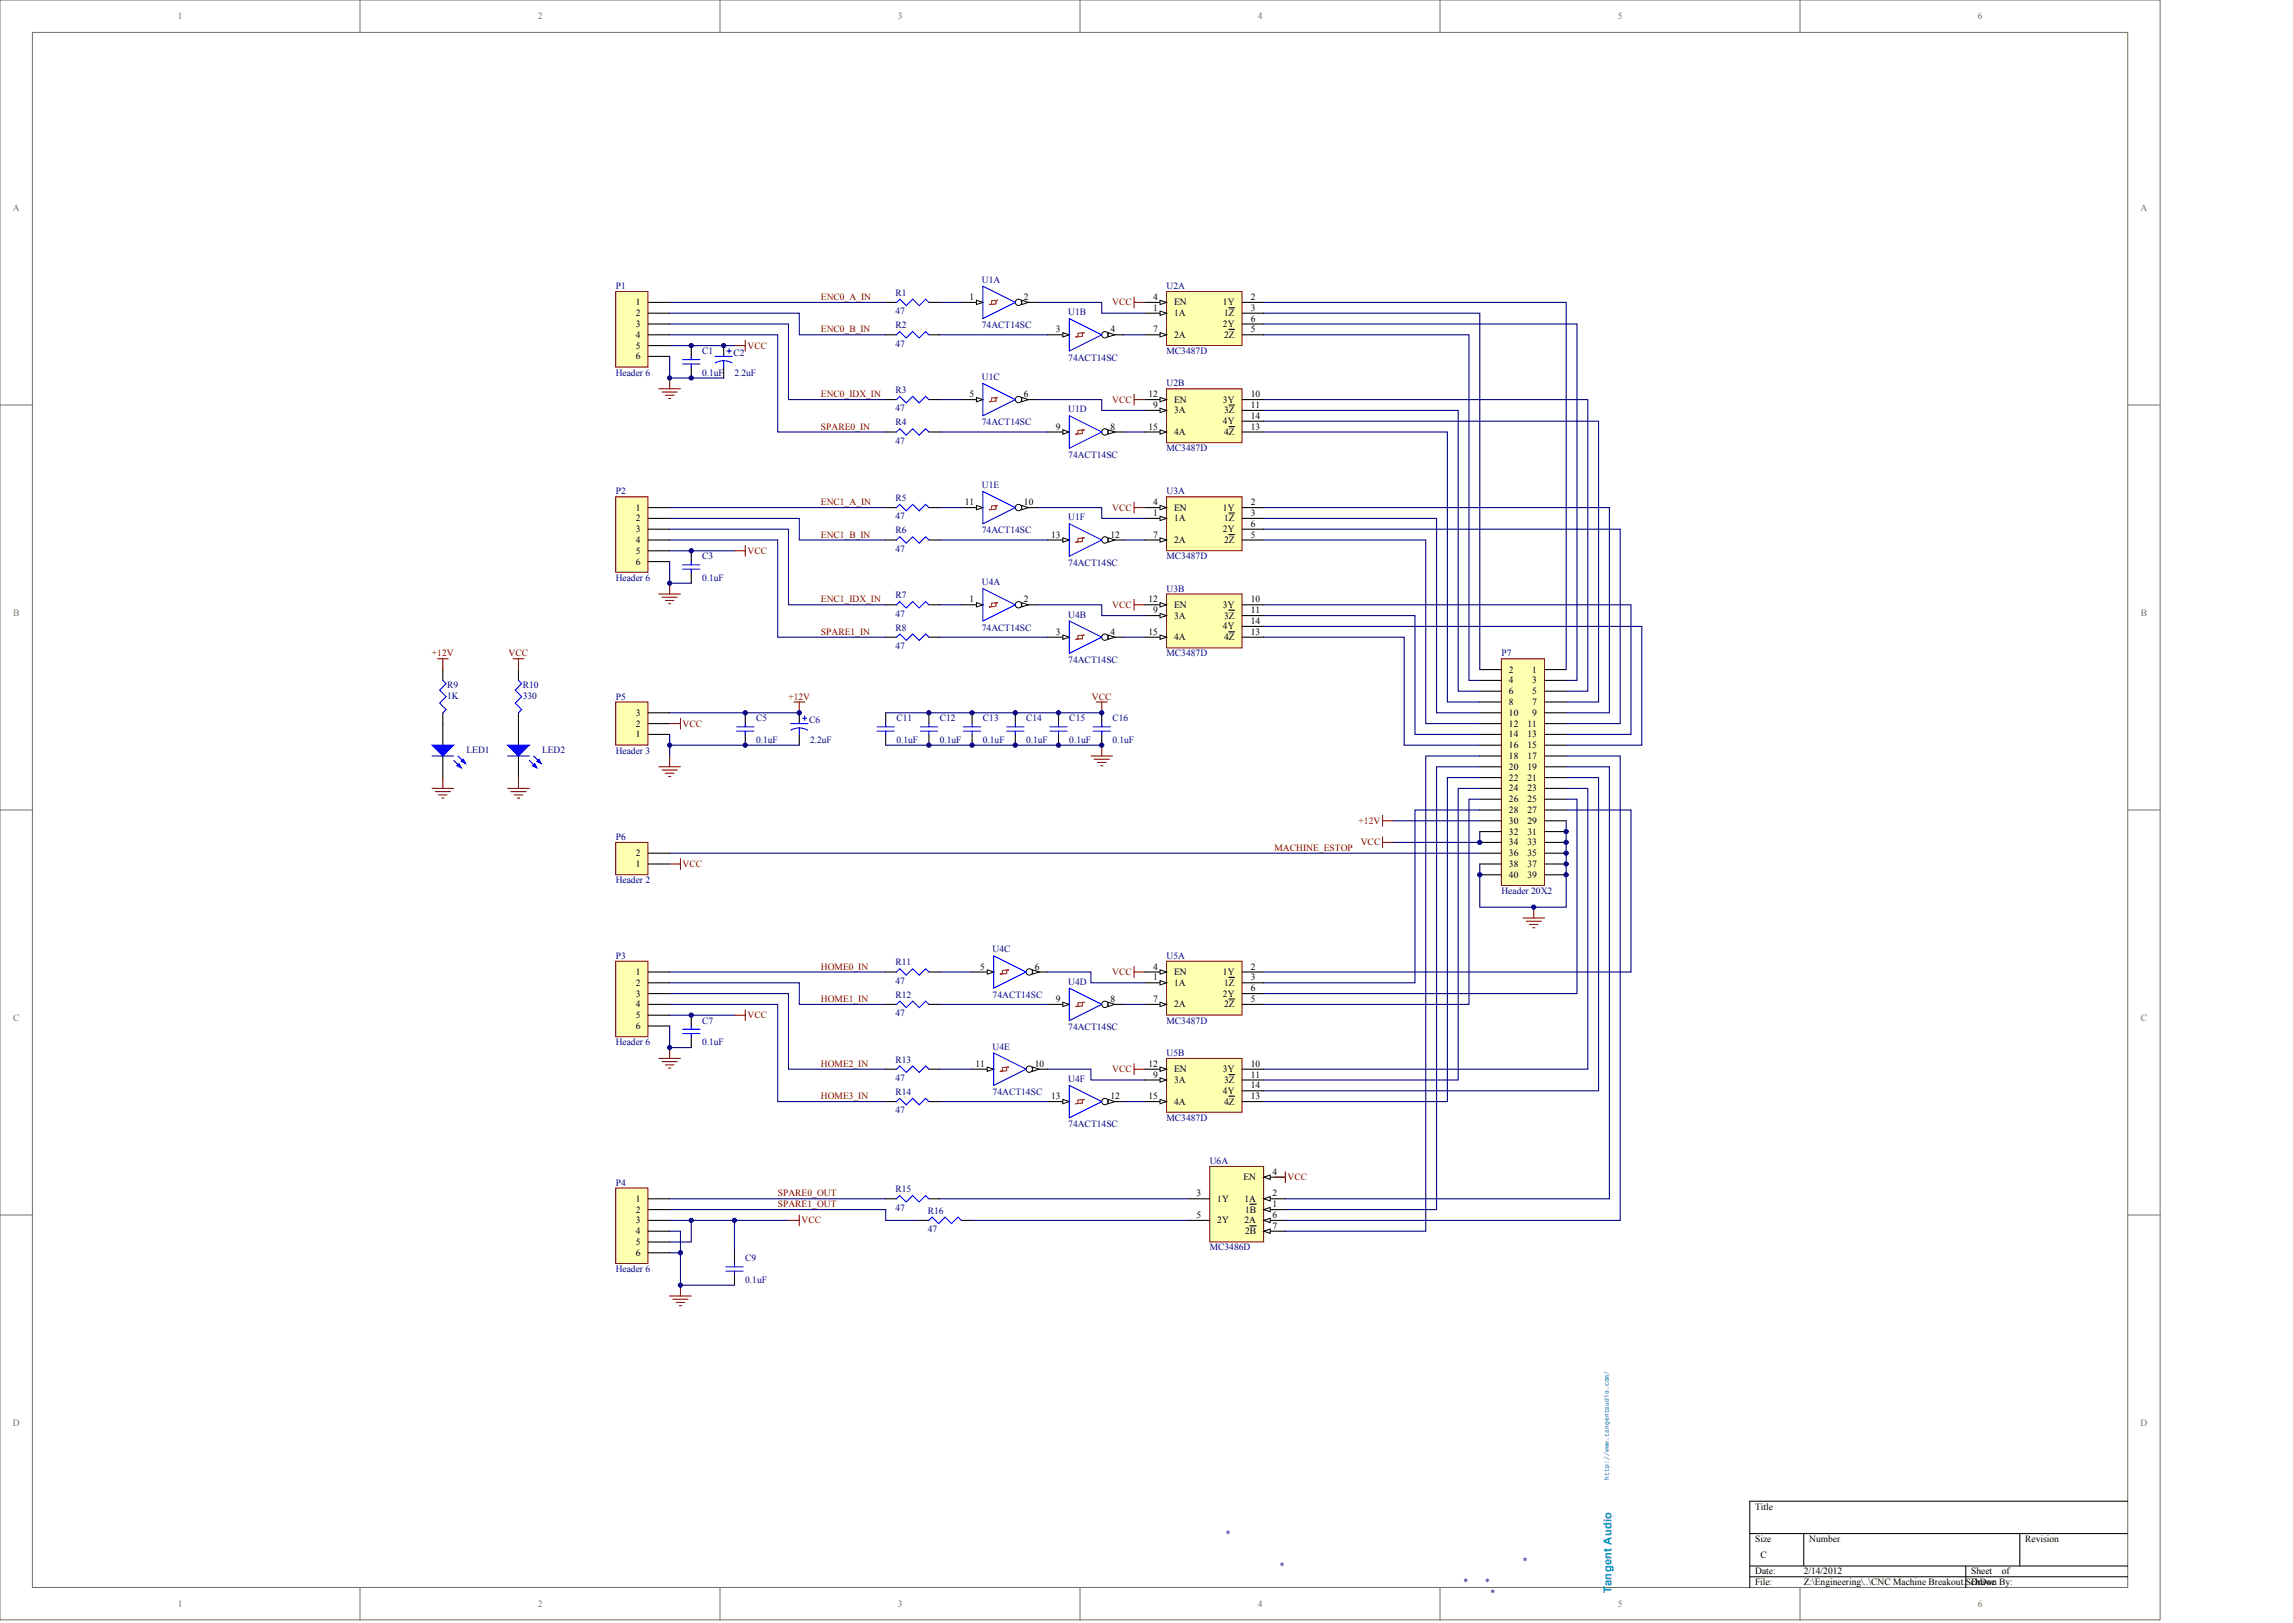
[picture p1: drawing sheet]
<svg xmlns="http://www.w3.org/2000/svg" width="840mm" height="594mm" viewBox="0 0 840 594" stroke-linecap="round" stroke-linejoin="round" font-family="sans-serif">
<defs><g id="words">
<g font-size="4.1" fill="#009cca">
<text x="590.1" y="580.6" transform="rotate(-90 590.1 580.6)">angent Audio</text>
<text x="590.1" y="583.2" transform="rotate(-90 590.1 583.2)">T</text>
</g>
<g font-size="3.5" fill="#716f64">
<text x="65.1" y="7.1">1</text>
<text x="196.9" y="7.1">2</text>
<text x="328.7" y="7.1">3</text>
<text x="460.5" y="7.1">4</text>
<text x="592.3" y="7.1">5</text>
<text x="724.2" y="7.1">6</text>
<text x="4.7" y="77.2">A</text>
<text x="783.8" y="77.2">A</text>
<text x="4.8" y="225.5">B</text>
<text x="783.9" y="225.5">B</text>
<text x="4.8" y="373.7">C</text>
<text x="783.9" y="373.7">C</text>
<text x="4.7" y="522">D</text>
<text x="783.8" y="522">D</text>
<text x="65.1" y="588.2">1</text>
<text x="196.9" y="588.2">2</text>
<text x="328.7" y="588.2">3</text>
<text x="460.5" y="588.2">4</text>
<text x="592.3" y="588.2">5</text>
<text x="724.2" y="588.2">6</text>
</g>
<g font-size="3.5" fill="#000080">
<text x="225.4" y="105.9">P1</text>
<text x="359.5" y="103.5">U1A</text>
<text x="427.1" y="105.9">U2A</text>
<text x="327.9" y="108.3">R1</text>
<text x="327.9" y="115">47</text>
<text x="391.1" y="115.4">U1B</text>
<text x="327.9" y="120.1">R2</text>
<text x="359.5" y="120.1">74ACT14SC</text>
<text x="257.1" y="129.6">C1</text>
<text x="268.5" y="130.4">C2</text>
<text x="327.9" y="126.8">47</text>
<text x="391.1" y="132">74ACT14SC</text>
<text x="427.1" y="129.6">MC3487D</text>
<text x="225.4" y="137.5">Header 6</text>
<text x="257.1" y="137.5">0.1uF</text>
<text x="268.9" y="137.5">2.2uF</text>
<text x="327.9" y="143.8">R3</text>
<text x="359.5" y="139.1">U1C</text>
<text x="427.1" y="141.5">U2B</text>
<text x="327.9" y="150.6">47</text>
<text x="327.9" y="155.7">R4</text>
<text x="359.5" y="155.7">74ACT14SC</text>
<text x="391.1" y="151">U1D</text>
<text x="327.9" y="162.4">47</text>
<text x="391.1" y="167.6">74ACT14SC</text>
<text x="427.1" y="165.2">MC3487D</text>
<text x="359.5" y="178.6">U1E</text>
<text x="225.4" y="181">P2</text>
<text x="327.9" y="183.4">R5</text>
<text x="427.1" y="181">U3A</text>
<text x="327.9" y="190.1">47</text>
<text x="391.1" y="190.5">U1F</text>
<text x="327.9" y="195.2">R6</text>
<text x="359.5" y="195.2">74ACT14SC</text>
<text x="327.9" y="201.9">47</text>
<text x="257.1" y="204.7">C3</text>
<text x="391.1" y="207.1">74ACT14SC</text>
<text x="427.1" y="204.7">MC3487D</text>
<text x="225.4" y="212.6">Header 6</text>
<text x="257.1" y="212.6">0.1uF</text>
<text x="359.5" y="214.2">U4A</text>
<text x="327.9" y="218.9">R7</text>
<text x="427.1" y="216.6">U3B</text>
<text x="327.9" y="225.7">47</text>
<text x="391.1" y="226.1">U4B</text>
<text x="327.9" y="230.8">R8</text>
<text x="359.5" y="230.8">74ACT14SC</text>
<text x="327.9" y="237.5">47</text>
<text x="391.1" y="242.7">74ACT14SC</text>
<text x="427.1" y="240.3">MC3487D</text>
<text x="549.7" y="240.3">P7</text>
<text x="163.7" y="251.8">R9</text>
<text x="191.4" y="251.8">R10</text>
<text x="163.7" y="255.7">1K</text>
<text x="191.4" y="255.7">330</text>
<text x="225.4" y="256.1">P5</text>
<text x="276.8" y="264">C5</text>
<text x="296.2" y="264.8">C6</text>
<text x="328.3" y="264">C11</text>
<text x="344.1" y="264">C12</text>
<text x="359.9" y="264">C13</text>
<text x="375.7" y="264">C14</text>
<text x="391.5" y="264">C15</text>
<text x="407.4" y="264">C16</text>
<text x="170.9" y="275.5">LED1</text>
<text x="198.5" y="275.5">LED2</text>
<text x="225.4" y="275.9">Header 3</text>
<text x="276.8" y="271.9">0.1uF</text>
<text x="296.6" y="271.9">2.2uF</text>
<text x="328.3" y="271.9">0.1uF</text>
<text x="344.1" y="271.9">0.1uF</text>
<text x="359.9" y="271.9">0.1uF</text>
<text x="375.7" y="271.9">0.1uF</text>
<text x="391.5" y="271.9">0.1uF</text>
<text x="407.4" y="271.9">0.1uF</text>
<text x="225.4" y="307.5">P6</text>
<text x="225.4" y="323.3">Header 2</text>
<text x="549.7" y="327.3">Header 20X2</text>
<text x="225.4" y="351">P3</text>
<text x="327.9" y="353.4">R11</text>
<text x="363.5" y="348.6">U4C</text>
<text x="427.1" y="351">U5A</text>
<text x="327.9" y="360.1">47</text>
<text x="327.9" y="365.2">R12</text>
<text x="363.5" y="365.2">74ACT14SC</text>
<text x="391.1" y="360.5">U4D</text>
<text x="327.9" y="371.9">47</text>
<text x="257.1" y="374.7">C7</text>
<text x="391.1" y="377.1">74ACT14SC</text>
<text x="427.1" y="374.7">MC3487D</text>
<text x="225.4" y="382.6">Header 6</text>
<text x="257.1" y="382.6">0.1uF</text>
<text x="327.9" y="388.9">R13</text>
<text x="363.5" y="384.2">U4E</text>
<text x="427.1" y="386.6">U5B</text>
<text x="327.9" y="395.7">47</text>
<text x="327.9" y="400.8">R14</text>
<text x="363.5" y="400.8">74ACT14SC</text>
<text x="391.1" y="396">U4F</text>
<text x="327.9" y="407.5">47</text>
<text x="391.1" y="412.7">74ACT14SC</text>
<text x="427.1" y="410.3">MC3487D</text>
<text x="443" y="426.1">U6A</text>
<text x="225.4" y="434">P4</text>
<text x="327.9" y="436.4">R15</text>
<text x="327.9" y="443.1">47</text>
<text x="339.7" y="444.3">R16</text>
<text x="339.7" y="451">47</text>
<text x="272.9" y="461.7">C9</text>
<text x="443" y="457.7">MC3486D</text>
<text x="225.4" y="465.6">Header 6</text>
<text x="272.9" y="469.6">0.1uF</text>
<text x="448.9" y="562.5">*</text>
<text x="468.7" y="574.3">*</text>
<text x="557.7" y="572.4">*</text>
<text x="535.9" y="580.3">*</text>
<text x="543.8" y="580.3">*</text>
<text x="545.8" y="584.2">*</text>
</g>
<g font-size="3.5">
<text x="232.8" y="111.8">1</text>
<text x="355" y="109.8">1</text>
<text x="374.9" y="109.8">2</text>
<text x="422.2" y="109.8">4</text>
<text x="422.2" y="113.8">1</text>
<text x="429.9" y="111.8">EN</text>
<text x="447.8" y="111.8">1Y</text>
<text x="458" y="109.8">2</text>
<text x="458" y="113.8">3</text>
<text x="232.8" y="115.8">2</text>
<text x="232.8" y="119.7">3</text>
<text x="429.9" y="115.8">1A</text>
<text x="447.8" y="119.7">2Y</text>
<text x="448.2" y="115.8">1Z</text>
<text x="458" y="117.7">6</text>
<text x="232.8" y="123.7">4</text>
<text x="386.6" y="121.7">3</text>
<text x="406.6" y="121.7">4</text>
<text x="422.2" y="121.7">7</text>
<text x="429.9" y="123.7">2A</text>
<text x="448.2" y="123.7">2Z</text>
<text x="458" y="121.7">5</text>
<text x="232.8" y="127.6">5</text>
<text x="232.8" y="131.6">6</text>
<text x="355" y="145.4">5</text>
<text x="374.9" y="145.4">6</text>
<text x="420.5" y="145.4">12</text>
<text x="422.2" y="149.4">9</text>
<text x="429.9" y="147.4">EN</text>
<text x="447.8" y="147.4">3Y</text>
<text x="458" y="145.4">10</text>
<text x="458" y="149.4">11</text>
<text x="429.9" y="151.3">3A</text>
<text x="447.8" y="155.3">4Y</text>
<text x="448.2" y="151.3">3Z</text>
<text x="458" y="153.3">14</text>
<text x="386.6" y="157.3">9</text>
<text x="406.6" y="157.3">8</text>
<text x="420.5" y="157.3">15</text>
<text x="429.9" y="159.3">4A</text>
<text x="448.2" y="159.3">4Z</text>
<text x="458" y="157.3">13</text>
<text x="353.3" y="184.9">11</text>
<text x="374.9" y="184.9">10</text>
<text x="422.2" y="184.9">4</text>
<text x="458" y="184.9">2</text>
<text x="232.8" y="186.9">1</text>
<text x="232.8" y="190.9">2</text>
<text x="422.2" y="188.9">1</text>
<text x="429.9" y="186.9">EN</text>
<text x="429.9" y="190.9">1A</text>
<text x="447.8" y="186.9">1Y</text>
<text x="448.2" y="190.9">1Z</text>
<text x="458" y="188.9">3</text>
<text x="232.8" y="194.8">3</text>
<text x="384.9" y="196.8">13</text>
<text x="406.6" y="196.8">12</text>
<text x="422.2" y="196.8">7</text>
<text x="447.8" y="194.8">2Y</text>
<text x="458" y="196.8">5</text>
<text x="458" y="192.9">6</text>
<text x="232.8" y="198.8">4</text>
<text x="232.8" y="202.7">5</text>
<text x="429.9" y="198.8">2A</text>
<text x="448.2" y="198.8">2Z</text>
<text x="232.8" y="206.7">6</text>
<text x="355" y="220.5">1</text>
<text x="374.9" y="220.5">2</text>
<text x="420.5" y="220.5">12</text>
<text x="458" y="220.5">10</text>
<text x="422.2" y="224.5">9</text>
<text x="429.9" y="222.5">EN</text>
<text x="429.9" y="226.5">3A</text>
<text x="447.8" y="222.5">3Y</text>
<text x="448.2" y="226.5">3Z</text>
<text x="458" y="224.5">11</text>
<text x="386.6" y="232.4">3</text>
<text x="406.6" y="232.4">4</text>
<text x="420.5" y="232.4">15</text>
<text x="447.8" y="230.4">4Y</text>
<text x="458" y="232.4">13</text>
<text x="458" y="228.4">14</text>
<text x="429.9" y="234.4">4A</text>
<text x="448.2" y="234.4">4Z</text>
<text x="552.5" y="246.2">2</text>
<text x="552.5" y="250.2">4</text>
<text x="561.1" y="246.2">1</text>
<text x="561.1" y="250.2">3</text>
<text x="552.5" y="254.1">6</text>
<text x="561.1" y="254.1">5</text>
<text x="232.8" y="262">3</text>
<text x="552.5" y="258.1">8</text>
<text x="552.5" y="262">10</text>
<text x="561.1" y="258.1">7</text>
<text x="561.1" y="262">9</text>
<text x="232.8" y="269.9">1</text>
<text x="232.8" y="266">2</text>
<text x="552.5" y="266">12</text>
<text x="552.5" y="269.9">14</text>
<text x="559.3" y="266">11</text>
<text x="559.3" y="269.9">13</text>
<text x="552.5" y="273.9">16</text>
<text x="559.3" y="273.9">15</text>
<text x="552.5" y="277.8">18</text>
<text x="552.5" y="281.8">20</text>
<text x="559.3" y="277.8">17</text>
<text x="559.3" y="281.8">19</text>
<text x="552.5" y="285.8">22</text>
<text x="559.3" y="285.8">21</text>
<text x="552.5" y="289.7">24</text>
<text x="552.5" y="293.7">26</text>
<text x="559.3" y="289.7">23</text>
<text x="559.3" y="293.7">25</text>
<text x="552.5" y="297.6">28</text>
<text x="559.3" y="297.6">27</text>
<text x="552.5" y="301.6">30</text>
<text x="552.5" y="305.5">32</text>
<text x="559.3" y="301.6">29</text>
<text x="559.3" y="305.5">31</text>
<text x="552.5" y="309.5">34</text>
<text x="559.3" y="309.5">33</text>
<text x="232.8" y="317.4">1</text>
<text x="232.8" y="313.4">2</text>
<text x="552.5" y="313.4">36</text>
<text x="552.5" y="317.4">38</text>
<text x="559.3" y="313.4">35</text>
<text x="559.3" y="317.4">37</text>
<text x="552.5" y="321.3">40</text>
<text x="559.3" y="321.3">39</text>
<text x="232.8" y="356.9">1</text>
<text x="359" y="354.9">5</text>
<text x="378.9" y="354.9">6</text>
<text x="422.2" y="354.9">4</text>
<text x="422.2" y="358.9">1</text>
<text x="429.9" y="356.9">EN</text>
<text x="447.8" y="356.9">1Y</text>
<text x="458" y="354.9">2</text>
<text x="458" y="358.9">3</text>
<text x="232.8" y="360.9">2</text>
<text x="232.8" y="364.8">3</text>
<text x="429.9" y="360.9">1A</text>
<text x="447.8" y="364.8">2Y</text>
<text x="448.2" y="360.9">1Z</text>
<text x="458" y="362.8">6</text>
<text x="232.8" y="368.8">4</text>
<text x="386.6" y="366.8">9</text>
<text x="406.6" y="366.8">8</text>
<text x="422.2" y="366.8">7</text>
<text x="429.9" y="368.8">2A</text>
<text x="448.2" y="368.8">2Z</text>
<text x="458" y="366.8">5</text>
<text x="232.8" y="372.7">5</text>
<text x="232.8" y="376.7">6</text>
<text x="357.2" y="390.5">11</text>
<text x="378.9" y="390.5">10</text>
<text x="420.5" y="390.5">12</text>
<text x="422.2" y="394.5">9</text>
<text x="429.9" y="392.5">EN</text>
<text x="447.8" y="392.5">3Y</text>
<text x="458" y="390.5">10</text>
<text x="458" y="394.5">11</text>
<text x="429.9" y="396.4">3A</text>
<text x="447.8" y="400.4">4Y</text>
<text x="448.2" y="396.4">3Z</text>
<text x="458" y="398.4">14</text>
<text x="384.9" y="402.4">13</text>
<text x="406.6" y="402.4">12</text>
<text x="420.5" y="402.4">15</text>
<text x="429.9" y="404.3">4A</text>
<text x="448.2" y="404.3">4Z</text>
<text x="458" y="402.4">13</text>
<text x="465.9" y="430">4</text>
<text x="438.1" y="438">3</text>
<text x="455.3" y="432">EN</text>
<text x="465.9" y="438">2</text>
<text x="232.8" y="439.9">1</text>
<text x="232.8" y="443.9">2</text>
<text x="445.7" y="439.9">1Y</text>
<text x="455.7" y="439.9">1A</text>
<text x="455.9" y="443.9">1B</text>
<text x="465.9" y="441.9">1</text>
<text x="232.8" y="447.8">3</text>
<text x="438.1" y="445.9">5</text>
<text x="445.7" y="447.8">2Y</text>
<text x="455.7" y="447.8">2A</text>
<text x="465.9" y="449.8">7</text>
<text x="465.9" y="445.9">6</text>
<text x="232.8" y="451.8">4</text>
<text x="232.8" y="455.7">5</text>
<text x="455.9" y="451.8">2B</text>
<text x="232.8" y="459.7">6</text>
<text x="642.7" y="552.6">Title</text>
<text x="642.7" y="564.5">Size</text>
<text x="662.5" y="564.5">Number</text>
<text x="741.6" y="564.5">Revision</text>
<text x="644.7" y="570.4">C</text>
<text x="642.7" y="576.3">Date:</text>
<text x="642.7" y="580.3">File:</text>
<text x="660.5" y="576.3">2/14/2012</text>
<text x="660.5" y="580.3">Z:\Engineering\..\CNC Machine Breakout.SchDoc</text>
<text x="721.8" y="576.3">Sheet</text>
<text x="721.8" y="580.3">Drawn By:</text>
<text x="733" y="576.3">of</text>
</g>
<g font-size="3.5" fill="#800000">
<text x="300.6" y="109.8">ENC0_A_IN</text>
<text x="407.3" y="111.8">VCC</text>
<text x="300.6" y="121.7">ENC0_B_IN</text>
<text x="273.7" y="127.6">VCC</text>
<text x="300.6" y="145.4">ENC0_IDX_IN</text>
<text x="407.3" y="147.4">VCC</text>
<text x="300.6" y="157.3">SPARE0_IN</text>
<text x="300.6" y="184.9">ENC1_A_IN</text>
<text x="407.3" y="186.9">VCC</text>
<text x="300.6" y="196.8">ENC1_B_IN</text>
<text x="273.7" y="202.7">VCC</text>
<text x="300.6" y="220.5">ENC1_IDX_IN</text>
<text x="407.3" y="222.5">VCC</text>
<text x="300.6" y="232.4">SPARE1_IN</text>
<text x="158.2" y="240.3">+12V</text>
<text x="186.2" y="240.3">VCC</text>
<text x="288.7" y="256.1">+12V</text>
<text x="399.8" y="256.1">VCC</text>
<text x="250" y="266">VCC</text>
<text x="497.5" y="301.6">+12V</text>
<text x="466.7" y="311.4">MACHINE_ESTOP</text>
<text x="498.3" y="309.5">VCC</text>
<text x="250" y="317.4">VCC</text>
<text x="300.6" y="354.9">HOME0_IN</text>
<text x="407.3" y="356.9">VCC</text>
<text x="300.6" y="366.8">HOME1_IN</text>
<text x="273.7" y="372.7">VCC</text>
<text x="300.6" y="390.5">HOME2_IN</text>
<text x="407.3" y="392.5">VCC</text>
<text x="300.6" y="402.4">HOME3_IN</text>
<text x="284.8" y="438">SPARE0_OUT</text>
<text x="471.4" y="432">VCC</text>
<text x="284.8" y="441.9">SPARE1_OUT</text>
<text x="293.5" y="447.8">VCC</text>
</g>
<text font-size="2.3" fill="#009cca" x="589.1" y="541.6" transform="rotate(-90 589.1 541.6)">http://www.tangentaudio.com/</text>
</g></defs>
<g fill="#fff" stroke="#716f64" stroke-width=".37">
<path d="M0 0h791v592.9h-791z"/>
<path d="M11.9 11.9h767.2v569.2h-767.2z"/>
</g>
<g fill="none" stroke="#716f64" stroke-width=".37">
<path d="M131.8 0v11.9M263.6 0v11.9M395.5 0v11.9M527.3 0v11.9M659.1 0v11.9M0 148.2h11.9M779.1 148.2h11.9M0 296.5h11.9M779.1 296.5h11.9M0 444.7h11.9M779.1 444.7h11.9M131.8 581.1v11.9"/>
<path d="M263.6 581.1v11.9M395.5 581.1v11.9M527.3 581.1v11.9M659.1 581.1v11.9"/>
</g>
<path d="M779.1 549.5h-138.4v31.6M640.7 561.4h138.4M640.7 573.2h138.4M640.7 577.2h138.4M660.5 561.4v11.8M719.8 573.2v7.9M739.6 561.4v11.8" fill="none" stroke="#000" stroke-width=".37"/>
<path d="M427.1 106.7h27.7v19.8h-27.7z" fill="#ffffb0" stroke="#800000" stroke-width=".37"/>
<path d="M419.2 110.7h7.9" fill="none" stroke="#000" stroke-width=".4"/>
<path d="M424.8 109.9l2.3 .8-2.3 .8z" fill="#fff" stroke="#000" stroke-width=".37"/>
<path d="M419.2 122.6h7.9" fill="none" stroke="#000" stroke-width=".4"/>
<path d="M424.8 121.8l2.3 .8-2.3 .7z" fill="#fff" stroke="#000" stroke-width=".37"/>
<path d="M419.2 114.6h7.9" fill="none" stroke="#000" stroke-width=".4"/>
<path d="M424.8 113.9l2.3 .7-2.3 .8z" fill="#fff" stroke="#000" stroke-width=".37"/>
<path d="M450 112.7h2.1M454.8 110.7h7.9M454.8 118.6h7.9M454.8 114.6h7.9M450 120.6h2.1M454.8 122.6h7.9" fill="none" stroke="#000" stroke-width=".4"/>
<path d="M415.3 108.7v4M415.3 110.7h3.9M415.3 144.3v3.9M415.3 146.3h3.9M415.3 183.8v4M415.3 185.8h3.9" fill="none" stroke="#800000" stroke-width=".4"/>
<path d="M443 426.9h19.7v27.7h-19.7z" fill="#ffffb0" stroke="#800000" stroke-width=".37"/>
<path d="M462.7 438.8h7.9" fill="none" stroke="#000" stroke-width=".4"/>
<path d="M462.7 438.8l2.4-.8v1.6z" fill="#fff" stroke="#000" stroke-width=".37"/>
<path d="M435 446.7h8M462.7 450.7h7.9" fill="none" stroke="#000" stroke-width=".4"/>
<path d="M462.7 450.7l2.4-.8v1.6z" fill="#fff" stroke="#000" stroke-width=".37"/>
<path d="M457.6 448.7h2.4M462.7 446.7h7.9" fill="none" stroke="#000" stroke-width=".4"/>
<path d="M462.7 446.7l2.4-.8v1.6z" fill="#fff" stroke="#000" stroke-width=".37"/>
<path d="M462.7 430.9h7.9" fill="none" stroke="#000" stroke-width=".4"/>
<path d="M462.7 430.9l2.4-.8v1.6z" fill="#fff" stroke="#000" stroke-width=".37"/>
<path d="M435 438.8h8M462.7 442.8h7.9" fill="none" stroke="#000" stroke-width=".4"/>
<path d="M462.7 442.8l2.4-.8v1.5z" fill="#fff" stroke="#000" stroke-width=".37"/>
<path d="M457.6 440.8h2.4" fill="none" stroke="#000" stroke-width=".4"/>
<path d="M415.3 353.8v4M415.3 355.8h3.9M415.3 389.4v3.9M415.3 391.4h3.9M466.7 430.9h3.9M470.6 428.9v4" fill="none" stroke="#800000" stroke-width=".4"/>
<path d="M549.7 241.1h15.8v83h-15.8z" fill="#ffffb0" stroke="#800000" stroke-width=".37"/>
<g fill="none" stroke="#000" stroke-width=".4">
<path d="M541.8 245.1h7.9M541.8 249.1h7.9M541.8 253h7.9M541.8 257h7.9M565.6 245.1h7.9M565.6 249.1h7.9M565.6 253h7.9M565.6 257h7.9M541.8 260.9h7.9M541.8 264.9h7.9M541.8 268.8h7.9M541.8 272.8h7.9"/>
<path d="M541.8 276.7h7.9M565.6 260.9h7.9M565.6 264.9h7.9M565.6 268.8h7.9M565.6 272.8h7.9M565.6 276.7h7.9M541.8 280.7h7.9M541.8 284.6h7.9M541.8 288.6h7.9M541.8 292.5h7.9M541.8 296.5h7.9M565.6 280.7h7.9"/>
<path d="M565.6 284.6h7.9M565.6 288.6h7.9M565.6 292.5h7.9M565.6 296.5h7.9M541.8 300.4h7.9M541.8 304.4h7.9M541.8 308.3h7.9M541.8 312.3h7.9M541.8 316.3h7.9M565.6 300.4h7.9M565.6 304.4h7.9M565.6 308.3h7.9"/>
<path d="M565.6 312.3h7.9M565.6 316.3h7.9M541.8 320.2h7.9M565.6 320.2h7.9"/>
</g>
<g fill="none" stroke="#000080" stroke-width=".4">
<path d="M462.7 110.7h110.8v134.4M462.7 118.6h114.7v130.5h-3.9M462.7 114.6h79.1v130.5M462.7 122.6h75.2v126.5h3.9M462.7 146.3h118.7v106.7h-7.9M462.7 154.2h122.6v102.8h-11.8M462.7 150.2h71.2v102.8h7.9M462.7 158.1h67.3v98.9h11.8M462.7 185.8h126.6v75.1h-15.8M462.7 193.7h130.5v71.2h-19.7M462.7 189.8h63.3v71.1h15.8M462.7 197.7h59.4v67.2h19.7"/>
<path d="M462.7 221.4h134.5v47.4h-23.7M462.7 229.3h138.5v43.5h-27.7M462.7 225.3h55.4v43.5h23.7M462.7 233.2h51.4v39.6h27.7M541.8 276.7h-19.7v174h-51.5M573.5 276.7h19.7v170h-122.6M541.8 292.5h-3.9v75.1h-75.2M541.8 288.6h-7.9v106.7h-71.2M541.8 284.6h-11.8v118.6h-67.3M541.8 280.7h-15.8v162.1h-55.4M541.8 296.5h-23.7v63.2h-55.4M573.5 292.5h3.9v71.2h-114.7"/>
<path d="M573.5 288.6h7.9v102.8h-118.7M573.5 284.6h11.8v114.7h-122.6M573.5 280.7h15.8v158.1h-118.7M573.5 296.5h23.7v59.3h-134.5M510.2 300.4h31.6M541.8 304.4v3.9h-31.6M573.5 300.4v31.7h-31.7v-15.8"/>
</g>
<path d="M506.2 298.5v3.9M506.2 306.4v3.9M506.2 308.3h4M506.2 300.4h4M557.7 336h7.9M558.8 337.2h5.6M560 338.4h3.2M561.2 339.6h.8M561.6 332.1v3.9" fill="none" stroke="#800000" stroke-width=".4"/>
<path d="M427.1 142.3h27.7v19.7h-27.7z" fill="#ffffb0" stroke="#800000" stroke-width=".37"/>
<path d="M419.2 146.3h7.9" fill="none" stroke="#000" stroke-width=".4"/>
<path d="M424.8 145.5l2.3 .8-2.3 .8z" fill="#fff" stroke="#000" stroke-width=".37"/>
<path d="M419.2 158.1h7.9" fill="none" stroke="#000" stroke-width=".4"/>
<path d="M424.8 157.3l2.3 .8-2.3 .8z" fill="#fff" stroke="#000" stroke-width=".37"/>
<path d="M419.2 150.2h7.9" fill="none" stroke="#000" stroke-width=".4"/>
<path d="M424.8 149.4l2.3 .8-2.3 .8z" fill="#fff" stroke="#000" stroke-width=".37"/>
<path d="M450 156.2h2.1M450 148.2h2.1M454.8 146.3h7.9M454.8 158.1h7.9M454.8 154.2h7.9M454.8 150.2h7.9" fill="none" stroke="#000" stroke-width=".4"/>
<path d="M427.1 181.8h27.7v19.8h-27.7z" fill="#ffffb0" stroke="#800000" stroke-width=".37"/>
<path d="M419.2 185.8h7.9" fill="none" stroke="#000" stroke-width=".4"/>
<path d="M424.8 185l2.3 .8-2.3 .8z" fill="#fff" stroke="#000" stroke-width=".37"/>
<path d="M419.2 197.7h7.9" fill="none" stroke="#000" stroke-width=".4"/>
<path d="M424.8 196.9l2.3 .8-2.3 .8z" fill="#fff" stroke="#000" stroke-width=".37"/>
<path d="M419.2 189.8h7.9" fill="none" stroke="#000" stroke-width=".4"/>
<path d="M424.8 189l2.3 .8-2.3 .7z" fill="#fff" stroke="#000" stroke-width=".37"/>
<path d="M450 195.7h2.1M450 187.8h2.1M454.8 185.8h7.9M454.8 197.7h7.9M454.8 193.7h7.9M454.8 189.8h7.9" fill="none" stroke="#000" stroke-width=".4"/>
<path d="M427.1 217.4h27.7v19.8h-27.7z" fill="#ffffb0" stroke="#800000" stroke-width=".37"/>
<path d="M419.2 221.4h7.9" fill="none" stroke="#000" stroke-width=".4"/>
<path d="M424.8 220.6l2.3 .8-2.3 .8z" fill="#fff" stroke="#000" stroke-width=".37"/>
<path d="M419.2 233.2h7.9" fill="none" stroke="#000" stroke-width=".4"/>
<path d="M424.8 232.4l2.3 .8-2.3 .8z" fill="#fff" stroke="#000" stroke-width=".37"/>
<path d="M419.2 225.3h7.9" fill="none" stroke="#000" stroke-width=".4"/>
<path d="M424.8 224.5l2.3 .8-2.3 .8z" fill="#fff" stroke="#000" stroke-width=".37"/>
<path d="M450 231.3h2.1M450 223.4h2.1M454.8 221.4h7.9M454.8 233.2h7.9M454.8 229.3h7.9M454.8 225.3h7.9" fill="none" stroke="#000" stroke-width=".4"/>
<path d="M427.1 351.8h27.7v19.8h-27.7z" fill="#ffffb0" stroke="#800000" stroke-width=".37"/>
<path d="M419.2 355.8h7.9" fill="none" stroke="#000" stroke-width=".4"/>
<path d="M424.8 355l2.3 .8-2.3 .8z" fill="#fff" stroke="#000" stroke-width=".37"/>
<path d="M419.2 367.6h7.9" fill="none" stroke="#000" stroke-width=".4"/>
<path d="M424.8 366.9l2.3 .7-2.3 .8z" fill="#fff" stroke="#000" stroke-width=".37"/>
<path d="M419.2 359.7h7.9" fill="none" stroke="#000" stroke-width=".4"/>
<path d="M424.8 359l2.3 .7-2.3 .8z" fill="#fff" stroke="#000" stroke-width=".37"/>
<path d="M450 357.8h2.1M454.8 355.8h7.9M454.8 359.7h7.9M450 365.7h2.1M454.8 367.6h7.9M454.8 363.7h7.9" fill="none" stroke="#000" stroke-width=".4"/>
<path d="M427.1 387.4h27.7v19.7h-27.7z" fill="#ffffb0" stroke="#800000" stroke-width=".37"/>
<path d="M419.2 391.4h7.9" fill="none" stroke="#000" stroke-width=".4"/>
<path d="M424.8 390.6l2.3 .8-2.3 .8z" fill="#fff" stroke="#000" stroke-width=".37"/>
<path d="M419.2 403.2h7.9" fill="none" stroke="#000" stroke-width=".4"/>
<path d="M424.8 402.4l2.3 .8-2.3 .8z" fill="#fff" stroke="#000" stroke-width=".37"/>
<path d="M419.2 395.3h7.9" fill="none" stroke="#000" stroke-width=".4"/>
<path d="M424.8 394.5l2.3 .8-2.3 .8z" fill="#fff" stroke="#000" stroke-width=".37"/>
<path d="M352 110.7h7.9M450 393.3h2.1M454.8 391.4h7.9M454.8 399.3h7.9M454.8 395.3h7.9M450 401.2h2.1M454.8 403.2h7.9" fill="none" stroke="#000" stroke-width=".4"/>
<path d="M245.2 312.3h296.6" fill="none" stroke="#000080" stroke-width=".4"/>
<path d="M357.5 109.9l2.4 .8-2.4 .8z" fill="#fff" stroke="#000" stroke-width=".37"/>
<path d="M371.8 110.7h7.9" fill="none" stroke="#000" stroke-width=".4"/>
<circle cx="372.9" cy="110.7" r="1.17" fill="#fff" stroke="#000" stroke-width=".37"/>
<path d="M374.1 109.9l2.4 .8-2.4 .8z" fill="#fff" stroke="#000" stroke-width=".37"/>
<path d="M359.9 104.8l11.9 5.9-11.9 5.9z" fill="none" stroke="#00f" stroke-width=".4"/>
<path d="M363.1 110.1l2.3-.2-.7 .2v1.2l-2.4 .2 .8-.2z" fill="none" stroke="#f00" stroke-width=".4"/>
<path d="M415.3 219.4v4M415.3 221.4h3.9" fill="none" stroke="#800000" stroke-width=".4"/>
<path d="M383.6 122.6h7.9" fill="none" stroke="#000" stroke-width=".4"/>
<path d="M389.2 121.8l2.3 .8-2.3 .7z" fill="#fff" stroke="#000" stroke-width=".37"/>
<path d="M403.4 122.6h7.9" fill="none" stroke="#000" stroke-width=".4"/>
<circle cx="404.6" cy="122.5" r="1.17" fill="#fff" stroke="#000" stroke-width=".37"/>
<path d="M405.8 121.8l2.4 .8-2.4 .7z" fill="#fff" stroke="#000" stroke-width=".37"/>
<path d="M391.5 116.6l11.9 6-11.9 5.9z" fill="none" stroke="#00f" stroke-width=".4"/>
<path d="M394.7 122l2.4-.2-.8 .2v1.1l-2.4 .2 .8-.2z" fill="none" stroke="#f00" stroke-width=".4"/>
<path d="M352 146.3h7.9" fill="none" stroke="#000" stroke-width=".4"/>
<path d="M357.5 145.5l2.4 .8-2.4 .8z" fill="#fff" stroke="#000" stroke-width=".37"/>
<path d="M371.8 146.3h7.9" fill="none" stroke="#000" stroke-width=".4"/>
<circle cx="372.9" cy="146.3" r="1.17" fill="#fff" stroke="#000" stroke-width=".37"/>
<path d="M374.1 145.5l2.4 .8-2.4 .8z" fill="#fff" stroke="#000" stroke-width=".37"/>
<path d="M359.9 140.3l11.9 6-11.9 5.9z" fill="none" stroke="#00f" stroke-width=".4"/>
<path d="M363.1 145.7l2.3-.2-.7 .2v1.2l-2.4 .2 .8-.2z" fill="none" stroke="#f00" stroke-width=".4"/>
<path d="M383.6 158.1h7.9" fill="none" stroke="#000" stroke-width=".4"/>
<path d="M389.2 157.3l2.3 .8-2.3 .8z" fill="#fff" stroke="#000" stroke-width=".37"/>
<path d="M403.4 158.1h7.9" fill="none" stroke="#000" stroke-width=".4"/>
<circle cx="404.6" cy="158.1" r="1.17" fill="#fff" stroke="#000" stroke-width=".37"/>
<path d="M405.8 157.3l2.4 .8-2.4 .8z" fill="#fff" stroke="#000" stroke-width=".37"/>
<path d="M391.5 152.2l11.9 5.9-11.9 6z" fill="none" stroke="#00f" stroke-width=".4"/>
<path d="M394.7 157.5l2.4-.2-.8 .2v1.2l-2.4 .2 .8-.2z" fill="none" stroke="#f00" stroke-width=".4"/>
<path d="M352 185.8h7.9" fill="none" stroke="#000" stroke-width=".4"/>
<path d="M357.5 185l2.4 .8-2.4 .8z" fill="#fff" stroke="#000" stroke-width=".37"/>
<path d="M371.8 185.8h7.9" fill="none" stroke="#000" stroke-width=".4"/>
<circle cx="372.9" cy="185.8" r="1.17" fill="#fff" stroke="#000" stroke-width=".37"/>
<path d="M374.1 185l2.4 .8-2.4 .8z" fill="#fff" stroke="#000" stroke-width=".37"/>
<path d="M359.9 179.9l11.9 5.9-11.9 5.9z" fill="none" stroke="#00f" stroke-width=".4"/>
<path d="M363.1 185.2l2.3-.2-.7 .2v1.2l-2.4 .2 .8-.2z" fill="none" stroke="#f00" stroke-width=".4"/>
<path d="M383.6 197.7h7.9" fill="none" stroke="#000" stroke-width=".4"/>
<path d="M389.2 196.9l2.3 .8-2.3 .8z" fill="#fff" stroke="#000" stroke-width=".37"/>
<path d="M403.4 197.7h7.9" fill="none" stroke="#000" stroke-width=".4"/>
<circle cx="404.6" cy="197.6" r="1.17" fill="#fff" stroke="#000" stroke-width=".37"/>
<path d="M405.8 196.9l2.4 .8-2.4 .8z" fill="#fff" stroke="#000" stroke-width=".37"/>
<path d="M391.5 191.7l11.9 6-11.9 5.9z" fill="none" stroke="#00f" stroke-width=".4"/>
<path d="M394.7 197.1l2.4-.2-.8 .2v1.2l-2.4 .2 .8-.2z" fill="none" stroke="#f00" stroke-width=".4"/>
<path d="M352 221.4h7.9" fill="none" stroke="#000" stroke-width=".4"/>
<path d="M357.5 220.6l2.4 .8-2.4 .8z" fill="#fff" stroke="#000" stroke-width=".37"/>
<path d="M371.8 221.4h7.9" fill="none" stroke="#000" stroke-width=".4"/>
<circle cx="372.9" cy="221.4" r="1.17" fill="#fff" stroke="#000" stroke-width=".37"/>
<path d="M374.1 220.6l2.4 .8-2.4 .8z" fill="#fff" stroke="#000" stroke-width=".37"/>
<path d="M359.9 215.5l11.9 5.9-11.9 5.9z" fill="none" stroke="#00f" stroke-width=".4"/>
<path d="M363.1 220.8l2.3-.2-.7 .2v1.2l-2.4 .2 .8-.2z" fill="none" stroke="#f00" stroke-width=".4"/>
<path d="M383.6 233.2h7.9" fill="none" stroke="#000" stroke-width=".4"/>
<path d="M389.2 232.4l2.3 .8-2.3 .8z" fill="#fff" stroke="#000" stroke-width=".37"/>
<path d="M403.4 233.2h7.9" fill="none" stroke="#000" stroke-width=".4"/>
<circle cx="404.6" cy="233.2" r="1.17" fill="#fff" stroke="#000" stroke-width=".37"/>
<path d="M405.8 232.4l2.4 .8-2.4 .8z" fill="#fff" stroke="#000" stroke-width=".37"/>
<path d="M391.5 227.3l11.9 5.9-11.9 6z" fill="none" stroke="#00f" stroke-width=".4"/>
<path d="M394.7 232.6l2.4-.2-.8 .2v1.2l-2.4 .2 .8-.2z" fill="none" stroke="#f00" stroke-width=".4"/>
<path d="M355.9 355.8h8" fill="none" stroke="#000" stroke-width=".4"/>
<path d="M361.5 355l2.4 .8-2.4 .8z" fill="#fff" stroke="#000" stroke-width=".37"/>
<path d="M375.7 355.8h7.9" fill="none" stroke="#000" stroke-width=".4"/>
<circle cx="376.9" cy="355.8" r="1.17" fill="#fff" stroke="#000" stroke-width=".37"/>
<path d="M378.1 355l2.4 .8-2.4 .8z" fill="#fff" stroke="#000" stroke-width=".37"/>
<path d="M363.9 349.9l11.8 5.9-11.8 5.9z" fill="none" stroke="#00f" stroke-width=".4"/>
<path d="M367 355.2l2.4-.2-.8 .2v1.2l-2.4 .2 .8-.2z" fill="none" stroke="#f00" stroke-width=".4"/>
<path d="M383.6 367.6h7.9" fill="none" stroke="#000" stroke-width=".4"/>
<path d="M389.2 366.9l2.3 .7-2.3 .8z" fill="#fff" stroke="#000" stroke-width=".37"/>
<path d="M403.4 367.6h7.9" fill="none" stroke="#000" stroke-width=".4"/>
<circle cx="404.6" cy="367.6" r="1.17" fill="#fff" stroke="#000" stroke-width=".37"/>
<path d="M405.8 366.9l2.4 .7-2.4 .8z" fill="#fff" stroke="#000" stroke-width=".37"/>
<path d="M391.5 361.7l11.9 5.9-11.9 6z" fill="none" stroke="#00f" stroke-width=".4"/>
<path d="M394.7 367.1l2.4-.2-.8 .2v1.1l-2.4 .2 .8-.2z" fill="none" stroke="#f00" stroke-width=".4"/>
<path d="M355.9 391.4h8" fill="none" stroke="#000" stroke-width=".4"/>
<path d="M361.5 390.6l2.4 .8-2.4 .8z" fill="#fff" stroke="#000" stroke-width=".37"/>
<path d="M375.7 391.4h7.9" fill="none" stroke="#000" stroke-width=".4"/>
<circle cx="376.9" cy="391.3" r="1.17" fill="#fff" stroke="#000" stroke-width=".37"/>
<path d="M378.1 390.6l2.4 .8-2.4 .8z" fill="#fff" stroke="#000" stroke-width=".37"/>
<path d="M363.9 385.4l11.8 6-11.8 5.9z" fill="none" stroke="#00f" stroke-width=".4"/>
<path d="M367 390.8l2.4-.2-.8 .2v1.2l-2.4 .2 .8-.2z" fill="none" stroke="#f00" stroke-width=".4"/>
<path d="M383.6 403.2h7.9" fill="none" stroke="#000" stroke-width=".4"/>
<path d="M389.2 402.4l2.3 .8-2.3 .8z" fill="#fff" stroke="#000" stroke-width=".37"/>
<path d="M403.4 403.2h7.9" fill="none" stroke="#000" stroke-width=".4"/>
<circle cx="404.6" cy="403.2" r="1.17" fill="#fff" stroke="#000" stroke-width=".37"/>
<path d="M405.8 402.4l2.4 .8-2.4 .8z" fill="#fff" stroke="#000" stroke-width=".37"/>
<g fill="none" stroke="#00f" stroke-width=".4">
<path d="M328.3 110.7l1.2-1.2 2.3 2.4 2.4-2.4 2.4 2.4 2.3-2.4 1.2 1.2M328.3 122.6l1.2-1.2 2.3 2.3 2.4-2.3 2.4 2.3 2.3-2.3 1.2 1.2M328.3 146.3l1.2-1.2 2.3 2.4 2.4-2.4 2.4 2.4 2.3-2.4 1.2 1.2M328.3 158.1l1.2-1.2 2.3 2.4 2.4-2.4 2.4 2.4 2.3-2.4 1.2 1.2M328.3 185.8l1.2-1.2 2.3 2.4 2.4-2.4 2.4 2.4 2.3-2.4 1.2 1.2M328.3 197.7l1.2-1.2 2.3 2.3 2.4-2.3 2.4 2.3 2.3-2.3 1.2 1.2M328.3 221.4l1.2-1.2 2.3 2.4 2.4-2.4 2.4 2.4 2.3-2.4 1.2 1.2M328.3 233.2l1.2-1.1 2.3 2.3 2.4-2.3 2.4 2.3 2.3-2.3 1.2 1.1M162.2 249.1l1.1 1.1-2.3 2.4 2.3 2.4-2.3 2.4 2.3 2.3-1.1 1.2M189.8 249.1l1.2 1.1-2.3 2.4 2.3 2.4-2.3 2.4 2.3 2.3-1.2 1.2M158.2 276.7h7.9M166.1 278.3l2.8 2.8"/>
<path d="M167.7 276.7l2.8 2.8M185.9 276.7h7.9M193.8 278.3l2.8 2.8M195.4 276.7l2.7 2.8M328.3 355.8l1.2-1.2 2.3 2.4 2.4-2.4 2.4 2.4 2.3-2.4 1.2 1.2M328.3 367.6l1.2-1.1 2.3 2.3 2.4-2.3 2.4 2.3 2.3-2.3 1.2 1.1M328.3 391.4l1.2-1.2 2.3 2.4 2.4-2.4 2.4 2.4 2.3-2.4 1.2 1.2M391.5 397.3l11.9 5.9-11.9 6zM328.3 403.2l1.2-1.2 2.3 2.4 2.4-2.4 2.4 2.4 2.3-2.4 1.2 1.2"/>
</g>
<path d="M394.7 402.6l2.4-.2-.8 .2v1.2l-2.4 .2 .8-.2z" fill="none" stroke="#f00" stroke-width=".4"/>
<g fill="none" stroke="#000080" stroke-width=".4">
<path d="M344.1 110.7h7.9M379.7 110.7h23.7v3.9h15.8M344.1 122.6h39.5M411.3 122.6h7.9M344.1 158.1h39.5M344.1 146.3h7.9M379.7 146.3h23.7v3.9h15.8M411.3 158.1h7.9M344.1 197.7h39.5M344.1 185.8h7.9M379.7 185.8h23.7v4h15.8M411.3 197.7h7.9"/>
<path d="M344.1 233.2h39.5M344.1 221.4h7.9M379.7 221.4h23.7v3.9h15.8M411.3 233.2h7.9M344.1 355.8h11.8M383.6 355.8h15.9v3.9h19.7M344.1 367.6h39.5M411.3 367.6h7.9M344.1 391.4h11.8M383.6 391.4h15.9v3.9h19.7M344.1 403.2h39.5M411.3 403.2h7.9"/>
</g>
<g fill="none" stroke="#000" stroke-width=".4">
<path d="M324.3 110.7h4M340.1 110.7h4M324.3 122.6h4M340.1 122.6h4M324.3 146.3h4M324.3 158.1h4M340.1 146.3h4M340.1 158.1h4M324.3 185.8h4M324.3 197.7h4M340.1 185.8h4M340.1 197.7h4"/>
<path d="M324.3 221.4h4M324.3 233.2h4M340.1 221.4h4M340.1 233.2h4M162.2 245.1v4M189.8 245.1v4M162.2 260.9v11.9M162.2 276.7v7.9M189.8 260.9v11.9M189.8 276.7v7.9M324.3 355.8h4M340.1 355.8h4"/>
<path d="M324.3 367.6h4M340.1 367.6h4M324.3 391.4h4M340.1 391.4h4M324.3 403.2h4M340.1 403.2h4"/>
</g>
<g fill="#00f" stroke="#00f" stroke-width=".4">
<path d="M158.2 272.8h7.9l-3.9 3.9z"/>
<path d="M167.3 280.3l.8-.8 .8 1.6z"/>
<path d="M168.9 278.7l.8-.8 .8 1.6z"/>
<path d="M185.9 272.8h7.9l-4 3.9z"/>
<path d="M195 280.3l.8-.8 .8 1.6z"/>
<path d="M196.6 278.7l.8-.8 .7 1.6z"/>
</g>
<g fill="none" stroke="#800000" stroke-width=".4">
<path d="M160.2 241.1h3.9M162.2 241.1v4M187.9 241.1h3.9M189.8 241.1v4M158.2 288.6h7.9M159.4 289.8h5.5M160.6 291h3.1M161.8 292.1h.8M162.2 284.6v4M185.9 288.6h7.9M187.1 289.8h5.5M188.3 291h3.1"/>
<path d="M189.4 292.1h.8M189.8 284.6v4"/>
</g>
<path d="M225.4 106.7h11.9v27.7h-11.9z" fill="#ffffb0" stroke="#800000" stroke-width=".37"/>
<path d="M237.3 110.7h7.9M237.3 114.6h7.9M237.3 118.6h7.9M237.3 122.6h7.9M237.3 126.5h7.9M237.3 130.5h7.9" fill="none" stroke="#000" stroke-width=".4"/>
<path d="M245.2 114.6h47.5v8h31.6M245.2 118.6h43.5v27.7h35.6M245.2 110.7h79.1" fill="none" stroke="#000080" stroke-width=".4"/>
<path d="M225.4 181.8h11.9v27.7h-11.9z" fill="#ffffb0" stroke="#800000" stroke-width=".37"/>
<path d="M237.3 185.8h7.9M237.3 189.8h7.9M237.3 193.7h7.9M237.3 197.7h7.9M237.3 201.6h7.9M237.3 205.6h7.9" fill="none" stroke="#000" stroke-width=".4"/>
<path d="M245.2 189.8h47.5v7.9h31.6M245.2 193.7h43.5v27.7h35.6M245.2 185.8h79.1" fill="none" stroke="#000080" stroke-width=".4"/>
<path d="M225.4 351.8h11.9v27.7h-11.9z" fill="#ffffb0" stroke="#800000" stroke-width=".37"/>
<path d="M237.3 355.8h7.9M237.3 359.7h7.9M237.3 363.7h7.9M237.3 367.6h7.9M237.3 371.6h7.9M237.3 375.6h7.9" fill="none" stroke="#000" stroke-width=".4"/>
<path d="M268.9 371.6h4M272.9 369.6v4M241.3 387.4h7.9M242.4 388.6h5.6M243.6 389.8h3.2M244.8 391h.8M245.2 383.5v3.9" fill="none" stroke="#800000" stroke-width=".4"/>
<path d="M245.2 359.7h47.5v7.9h31.6M245.2 355.8h79.1" fill="none" stroke="#000080" stroke-width=".4"/>
<path d="M225.4 434.9h11.9v27.6h-11.9z" fill="#ffffb0" stroke="#800000" stroke-width=".37"/>
<path d="M237.3 438.8h7.9M324.3 438.8h4M340.1 438.8h4M237.3 442.8h7.9M237.3 446.7h7.9M237.3 450.7h7.9M237.3 454.6h7.9M237.3 458.6h7.9M336.2 446.7h3.9M352 446.7h3.9" fill="none" stroke="#000" stroke-width=".4"/>
<path d="M288.7 446.7h4M292.7 444.7v4M245.2 474.4h7.9M246.4 475.6h5.5M247.6 476.8h3.1M248.8 477.9h.8M249.2 470.4v4" fill="none" stroke="#800000" stroke-width=".4"/>
<path d="M245.2 122.6h39.6v35.5h39.5M245.2 197.7h39.6v35.5h39.5M245.2 363.7h43.5v27.7h35.6M245.2 367.6h39.6v35.6h39.5M245.2 438.8h79.1M344.1 438.8h90.9M245.2 442.8h79.1v3.9h11.9M245.2 450.7h4v7.9M245.2 446.7h7.9v7.9h-7.9M355.9 446.7h79.1" fill="none" stroke="#000080" stroke-width=".4"/>
<path d="M328.3 438.8l1.2-1.2 2.3 2.4 2.4-2.4 2.4 2.4 2.3-2.4 1.2 1.2M340.1 446.7l1.2-1.2 2.4 2.4 2.4-2.4 2.3 2.4 2.4-2.4 1.2 1.2" fill="none" stroke="#00f" stroke-width=".4"/>
<path d="M225.4 308.3h11.9v11.9h-11.9z" fill="#ffffb0" stroke="#800000" stroke-width=".37"/>
<path d="M237.3 316.3h7.9M237.3 312.3h7.9" fill="none" stroke="#000" stroke-width=".4"/>
<path d="M245.2 316.3h4M249.2 314.3v3.9" fill="none" stroke="#800000" stroke-width=".4"/>
<path d="M225.4 257h11.9v15.7h-11.9z" fill="#ffffb0" stroke="#800000" stroke-width=".37"/>
<g fill="none" stroke="#000" stroke-width=".4">
<path d="M253.1 126.5v4M253.1 134.4v4M265 126.5v4M265 134.4v4M253.1 201.6v4M253.1 209.5v4M237.3 268.8h7.9M237.3 264.9h7.9M237.3 260.9h7.9M272.9 260.9v4M272.9 268.8v4M292.7 260.9v4"/>
<path d="M292.7 268.8v4M324.3 260.9v4M324.3 268.8v4M340.1 260.9v4M340.1 268.8v4M355.9 260.9v4M355.9 268.8v4M371.8 260.9v4M371.8 268.8v4M387.6 260.9v4M387.6 268.8v4M403.4 260.9v4"/>
<path d="M403.4 268.8v4M253.1 371.6v4M253.1 379.5v4M268.9 458.6v3.9M268.9 466.5v3.9"/>
</g>
<g fill="none" stroke="#800000" stroke-width=".4">
<path d="M245.2 138.4v3.9M268.9 126.5h4M272.9 124.5v4M241.3 142.3h7.9M242.4 143.5h5.6M243.6 144.7h3.2M244.8 145.9h.8M272.9 199.6v4M241.3 217.4h7.9M242.4 218.6h5.6M243.6 219.8h3.2M245.2 213.5v3.9"/>
<path d="M268.9 201.6h4M244.8 221h.8M290.7 257h3.9M292.7 257v3.9M401.4 257h4M403.4 257v3.9M245.2 264.9h4M245.2 276.7v4M249.2 262.9v3.9M399.5 276.7h7.9M400.6 277.9h5.6M401.8 279.1h3.2"/>
<path d="M403.4 272.8v3.9M241.3 280.7h7.9M242.4 281.9h5.6M243.6 283h3.2M244.8 284.2h.8M403 280.3h.8"/>
</g>
<g fill="none" stroke="#00f" stroke-width=".4">
<path d="M250 133.2h6.3M250 131.6h6.3M253.1 130.5v1.1M253.1 133.2v1.2M261.8 130.5h6.3M265 132l1.6 .2 1.5 .6M265 132l-1.6 .2-1.5 .6M265 132v2.4M266.2 128.5h1.6M267 127.7v1.6M250 208.3h6.3M250 206.8h6.3"/>
<path d="M253.1 205.6v1.2M253.1 208.3v1.2M269.7 267.6h6.4M269.7 266.1h6.4M272.9 264.9v1.2M272.9 267.6v1.2M289.5 264.9h6.3M292.7 266.4l1.6 .3 1.4 .6M292.7 266.4l-1.6 .2-1.5 .6M292.7 266.4v2.4M293.9 262.9h1.5M294.6 262.1v1.6"/>
<path d="M321.1 267.6h6.4M321.1 266.1h6.4M324.3 264.9v1.2M324.3 267.6v1.2M337 267.6h6.3M337 266.1h6.3M340.1 264.9v1.2M340.1 267.6v1.2M352.8 267.6h6.3M352.8 266.1h6.3M355.9 264.9v1.2M355.9 267.6v1.2"/>
<path d="M368.6 267.6h6.3M368.6 266.1h6.3M371.8 264.9v1.2M371.8 267.6v1.2M384.4 267.6h6.4M384.4 266.1h6.4M387.6 264.9v1.2M387.6 267.6v1.2M400.2 267.6h6.4M400.2 266.1h6.4M403.4 264.9v1.2M403.4 267.6v1.2"/>
<path d="M250 378.3h6.3M250 376.7h6.3M253.1 375.6v1.1M253.1 378.3v1.2M265.8 465.3h6.3M265.8 463.7h6.3M268.9 462.5v1.2M268.9 465.3v1.2"/>
</g>
<g fill="none" stroke="#000080" stroke-width=".4">
<path d="M245.2 130.5v7.9h19.8M245.2 126.5h23.7M245.2 205.6v7.9h7.9M245.2 201.6h23.7M245.2 260.9h47.5M245.2 268.8v4M292.7 272.8h-47.5v3.9M324.3 260.9h79.1M324.3 272.8h79.1M245.2 375.6v7.9h7.9M245.2 371.6h23.7M245.2 458.6h4v11.8h19.7"/>
<path d="M253.1 446.7h35.6M268.9 446.7v11.9"/>
</g>
<g fill="#000080" stroke="#000080" stroke-width=".37">
<circle cx="245.2" cy="383.4" r=".77"/>
<circle cx="245.2" cy="272.8" r=".77"/>
<circle cx="245.2" cy="213.5" r=".77"/>
<circle cx="245.2" cy="138.3" r=".77"/>
<circle cx="249.1" cy="470.4" r=".77"/>
<circle cx="249.1" cy="458.6" r=".77"/>
<circle cx="253.1" cy="446.7" r=".77"/>
<circle cx="253.1" cy="371.6" r=".77"/>
<circle cx="253.1" cy="201.6" r=".77"/>
<circle cx="253.1" cy="138.3" r=".77"/>
<circle cx="253.1" cy="126.5" r=".77"/>
<circle cx="265" cy="126.5" r=".77"/>
<circle cx="268.9" cy="446.7" r=".77"/>
<circle cx="272.9" cy="272.8" r=".77"/>
<circle cx="272.9" cy="260.9" r=".77"/>
<circle cx="292.7" cy="260.9" r=".77"/>
<circle cx="340.1" cy="272.8" r=".77"/>
<circle cx="340.1" cy="260.9" r=".77"/>
<circle cx="355.9" cy="272.8" r=".77"/>
<circle cx="355.9" cy="260.9" r=".77"/>
<circle cx="371.7" cy="272.8" r=".77"/>
<circle cx="371.7" cy="260.9" r=".77"/>
<circle cx="387.6" cy="272.8" r=".77"/>
<circle cx="387.6" cy="260.9" r=".77"/>
<circle cx="403.4" cy="272.8" r=".77"/>
<circle cx="403.4" cy="260.9" r=".77"/>
<circle cx="541.8" cy="320.2" r=".77"/>
<circle cx="541.8" cy="308.3" r=".77"/>
<circle cx="561.6" cy="332" r=".77"/>
<circle cx="573.5" cy="320.2" r=".77"/>
<circle cx="573.5" cy="316.2" r=".77"/>
<circle cx="573.5" cy="312.3" r=".77"/>
<circle cx="573.5" cy="308.3" r=".77"/>
<circle cx="573.5" cy="304.4" r=".77"/>
</g>
<use href="#words"/>
</svg>
